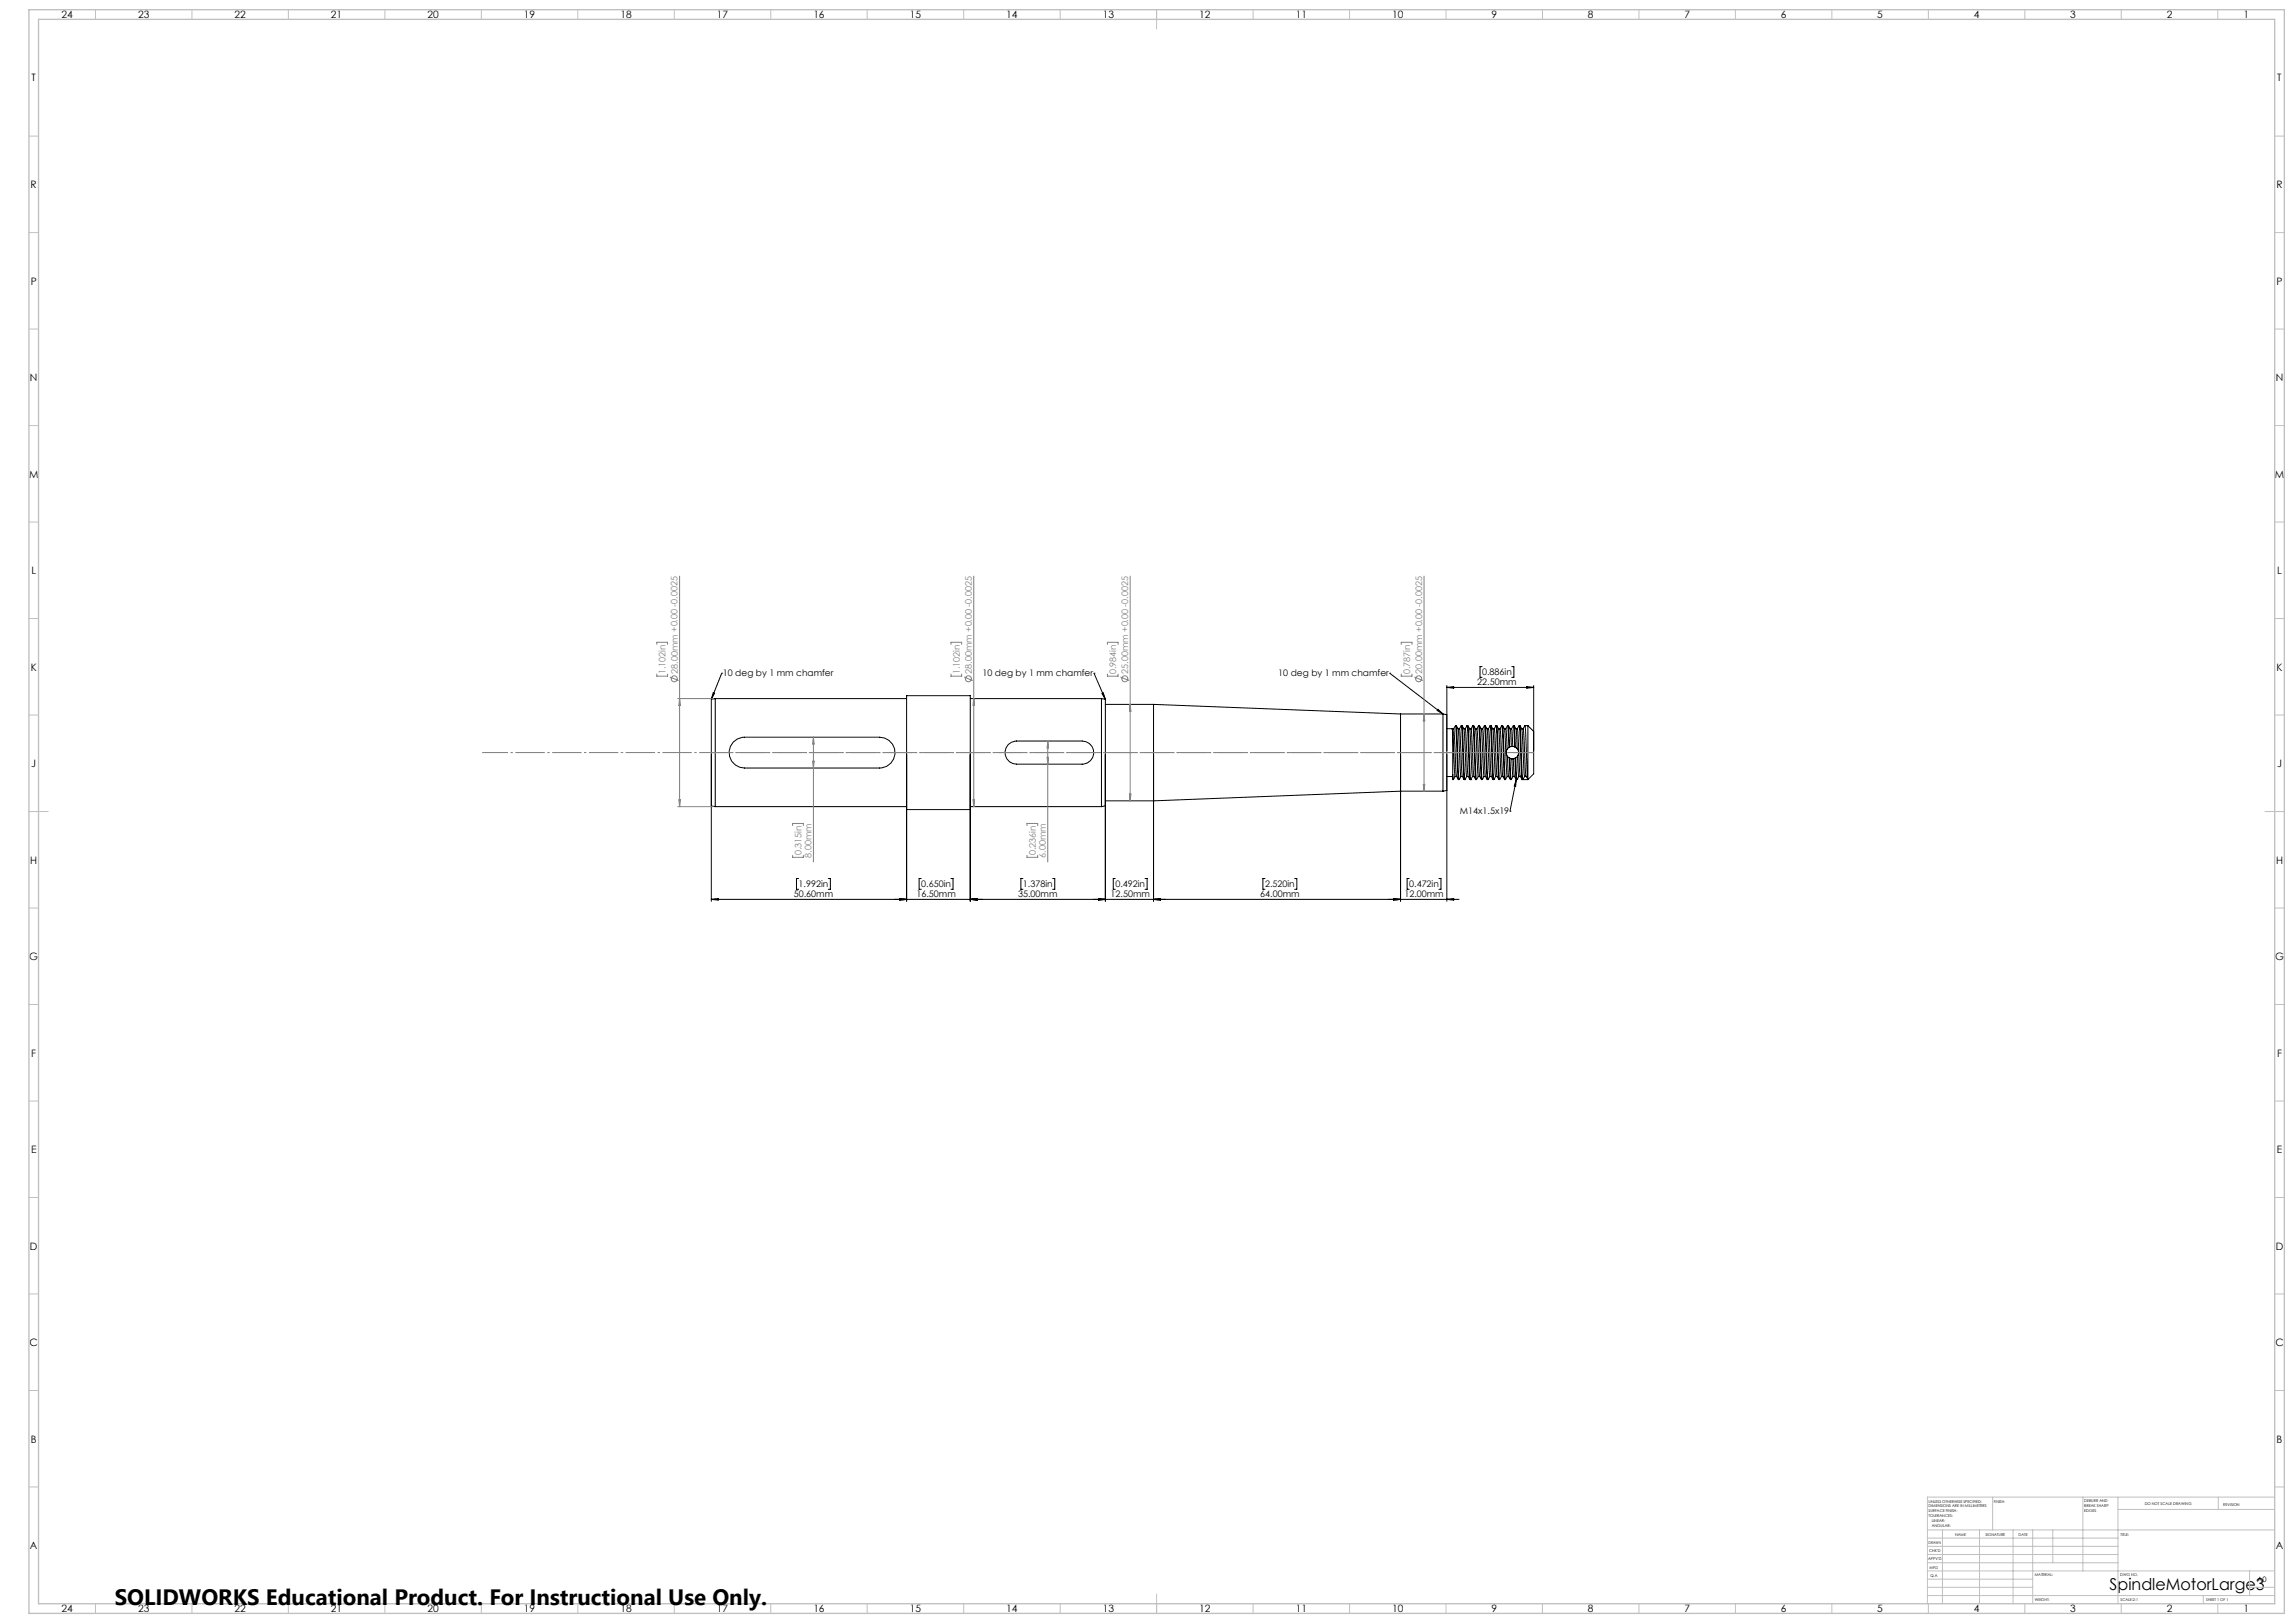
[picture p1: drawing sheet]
<svg xmlns="http://www.w3.org/2000/svg" width="1189mm" height="841mm" viewBox="0 0 1189 841" stroke-linecap="round" stroke-linejoin="round" font-family="sans-serif">
<defs><g id="words">
<text font-size="11.6" x="59" y="832">SOLIDWORKS Educational Product. For Instructional Use Only.</text>
<text font-size="8.5" x="1093" y="824">SpindleMotorLarge3</text>
<g font-size="5.3">
<text x="32" y="10">24</text>
<text x="72" y="10">23</text>
<text x="122" y="10">22</text>
<text x="172" y="10">21</text>
<text x="222" y="10">20</text>
<text x="272" y="10">19</text>
<text x="322" y="10">18</text>
<text x="372" y="10">17</text>
<text x="422" y="10">16</text>
<text x="472" y="10">15</text>
<text x="522" y="10">14</text>
<text x="572" y="10">13</text>
<text x="622" y="10">12</text>
<text x="672" y="10">11</text>
<text x="722" y="10">10</text>
<text x="773" y="10">9</text>
<text x="823" y="10">8</text>
<text x="873" y="10">7</text>
<text x="923" y="10">6</text>
<text x="973" y="10">5</text>
<text x="1023" y="10">4</text>
<text x="1073" y="10">3</text>
<text x="1123" y="10">2</text>
<text x="1163" y="10">1</text>
<text x="16" y="42">T</text>
<text x="1180" y="42">T</text>
<text x="16" y="98">R</text>
<text x="1180" y="98">R</text>
<text x="16" y="148">P</text>
<text x="1180" y="148">P</text>
<text x="16" y="198">N</text>
<text x="1180" y="198">N</text>
<text x="15" y="248">M</text>
<text x="1179" y="248">M</text>
<text x="16" y="298">L</text>
<text x="1180" y="298">L</text>
<text x="16" y="348">K</text>
<text x="1180" y="348">K</text>
<text x="16" y="398">J</text>
<text x="1180" y="398">J</text>
<text x="16" y="448">H</text>
<text x="1180" y="448">H</text>
<text x="15" y="498">G</text>
<text x="1179" y="498">G</text>
<text x="16" y="548">F</text>
<text x="1180" y="548">F</text>
<text x="16" y="598">E</text>
<text x="1180" y="598">E</text>
<text x="16" y="648">D</text>
<text x="1180" y="648">D</text>
<text x="15" y="698">C</text>
<text x="1179" y="698">C</text>
<text x="16" y="748">B</text>
<text x="1180" y="748">B</text>
<text x="16" y="803">A</text>
<text x="1180" y="803">A</text>
<text x="32" y="836">24</text>
<text x="72" y="836">23</text>
<text x="122" y="836">22</text>
<text x="172" y="836">21</text>
<text x="222" y="836">20</text>
<text x="272" y="836">19</text>
<text x="322" y="836">18</text>
<text x="372" y="836">17</text>
<text x="422" y="836">16</text>
<text x="472" y="836">15</text>
<text x="522" y="836">14</text>
<text x="572" y="836">13</text>
<text x="622" y="836">12</text>
<text x="672" y="836">11</text>
<text x="722" y="836">10</text>
<text x="773" y="836">9</text>
<text x="823" y="836">8</text>
<text x="873" y="836">7</text>
<text x="923" y="836">6</text>
<text x="973" y="836">5</text>
<text x="1023" y="836">4</text>
<text x="1073" y="836">3</text>
<text x="1123" y="836">2</text>
<text x="1163" y="836">1</text>
</g>
<g font-size="4.7" fill="#808080">
<text x="345" y="349" transform="rotate(-90 345 349)">1.102in</text>
<text x="351" y="349" transform="rotate(-90 351 349)">28.00mm +0.00 -0.0025</text>
<text x="497" y="349" transform="rotate(-90 497 349)">1.102in</text>
<text x="504" y="349" transform="rotate(-90 504 349)">28.00mm +0.00 -0.0025</text>
<text x="579" y="349" transform="rotate(-90 579 349)">0.984in</text>
<text x="585" y="349" transform="rotate(-90 585 349)">25.00mm +0.00 -0.0025</text>
<text x="731" y="349" transform="rotate(-90 731 349)">0.787in</text>
<text x="737" y="349" transform="rotate(-90 737 349)">20.00mm +0.00 -0.0025</text>
<text x="415" y="443" transform="rotate(-90 415 443)">0.315in</text>
<text x="537" y="443" transform="rotate(-90 537 443)">0.236in</text>
<text x="421" y="444" transform="rotate(-90 421 444)">8.00mm</text>
<text x="542" y="444" transform="rotate(-90 542 444)">6.00mm</text>
</g>
<g font-size="4.7">
<text x="375" y="350">10 deg by 1 mm chamfer</text>
<text x="509" y="350">10 deg by 1 mm chamfer</text>
<text x="663" y="350">10 deg by 1 mm chamfer</text>
<text x="768" y="350">0.886in</text>
<text x="766" y="355">22.50mm</text>
<text x="757" y="422">M14x1.5x19</text>
<text x="414" y="460">1.992in</text>
<text x="477" y="460">0.650in</text>
<text x="530" y="460">1.378in</text>
<text x="578" y="460">0.492in</text>
<text x="656" y="460">2.520in</text>
<text x="730" y="460">0.472in</text>
<text x="411" y="465">50.60mm</text>
<text x="475" y="465">16.50mm</text>
<text x="528" y="465">35.00mm</text>
<text x="576" y="465">12.50mm</text>
<text x="653" y="465">64.00mm</text>
<text x="728" y="465">12.00mm</text>
</g>
<text font-size="3.9" x="1170" y="820">A0</text>
<g font-size="2">
<text x="1000" y="779">UNLESS OTHERWISE SPECIFIED:</text>
<text x="1033" y="779">FINISH:</text>
<text x="1080" y="778">DEBURR AND</text>
<text x="1112" y="780">DO NOT SCALE DRAWING</text>
<text x="1000" y="781">DIMENSIONS ARE IN MILLIMETERS</text>
<text x="1000" y="784">SURFACE FINISH:</text>
<text x="1080" y="781">BREAK SHARP</text>
<text x="1080" y="783">EDGES</text>
<text x="1152" y="780">REVISION</text>
<text x="1000" y="786">TOLERANCES:</text>
<text x="1001" y="789">LINEAR:</text>
<text x="1001" y="791">ANGULAR:</text>
<text x="1013" y="796">NAME</text>
<text x="1029" y="796">SIGNATURE</text>
<text x="1046" y="796">DATE</text>
<text x="1099" y="796">TITLE:</text>
<text x="1000" y="800">DRAWN</text>
<text x="999" y="808">APPV'D</text>
<text x="1000" y="804">CHK'D</text>
<text x="1000" y="813">MFG</text>
<text x="1001" y="817">Q.A</text>
<text x="1055" y="817">MATERIAL:</text>
<text x="1099" y="817">DWG NO.</text>
<text x="1055" y="830">WEIGHT:</text>
<text x="1099" y="830">SCALE:2:1</text>
<text x="1143" y="830">SHEET 1 OF 1</text>
</g>
</g></defs>
<g fill="none" stroke="#000" stroke-width=".52">
<path d="M370 359l-1 3zM374 349h.1M374 349l-5 13M567 349h.1M567 349l6 13M571 359h1l1 3zM720 349h.1M720 349l28 21M750 355v34M750 356h45M750 356h3v1zM768 345h-1v6h1"/>
<path d="M784 345h1v6h-1M791 356h4l-4 1zM795 355v34M369 362v56h2M371 362v56M371 362h99M371 362h-2M470 360h33v60h-33zM503 362h68M571 362v56M571 362h2M573 362v56h-2"/>
<path d="M573 365h25M598 365v50M598 365l128 5M726 370v40M726 370h22M745 368l3 2-3-2zM748 370v40M748 370h2v40h-2M750 378h3M753 378v24M753 378l1 24M753 378l2 24"/>
<path d="M754 376l-1 2M754 376l2 28M754 376h1M755 376l1 28M755 376l1 2M756 378h.1M756 378l1 24M756 378l2 24M757 376l-1 2M757 376l2 28M757 376h1M758 376l1 28"/>
<path d="M758 376l1 2M759 378h.1M759 378l1 24M759 378l2 24M760 376l-1 2M760 376l2 28M760 376h1M761 376l1 28M761 376l1 2M762 378h.1M762 378l1 24M762 378l2 24"/>
<path d="M763 376l-1 2M763 376l2 28M763 376h1M764 376l1 28M764 376l1 2M765 378h.1M765 378l1 24M765 378l2 24M766 376l-1 2M766 376l2 28M766 376h1M767 376l1 28"/>
<path d="M767 376l1 2M768 378h.1M768 378l1 24M768 378l2 24M769 376l-1 2M769 376l2 28M769 376h1M770 376l1 2M770 376l1 28M771 378h.1M771 378l1 24M771 378l2 24"/>
<path d="M772 376l-1 2M772 376l2 28M772 376h1M772 376h.1M773 376l1 2M773 376l1 28M774 378h.1M774 378l1 24M774 378l2 24M775 376l-1 2M775 376l2 28M775 376h1"/>
<path d="M776 376l1 28M776 376l1 2M777 378h.1M777 378l1 24M777 378l2 24M778 376l-1 2M778 376l2 28M778 376h1M779 376l1 28M779 376l1 2M780 378h.1M780 378l1 24"/>
<path d="M780 378l1 10M781 376l-1 2M781 376l1 11M781 376h1M782 376v11M782 376l1 2M783 378h.1M783 378v9M783 378l1 9M784 376l-1 2M784 376l1 11M784 376h1"/>
<path d="M785 376l1 2M785 376v11M786 378h.1M786 378v10M786 378l2 23 1 3M787 376l-1 2M787 376l2 28h3M787 376h1M788 376l1 2M788 376l1 28 1-2M789 378h.1M789 378l1 24"/>
<path d="M789 378l2 23 1 3M790 376l-1 2M790 376l2 28M790 376h2M792 376v28M792 376l3 3v22l-3 3M369 391v76M380 385l2-2 4-1h70a8 8 0 0 1 8 8 8 8 0 0 1-8 8h-70a8 8 0 0 1-7-5 8 8 0 0 1 1-8zM470 391v76M503 391v76M523 386l1-1 3-1h34a6 6 0 0 1 6 6 6 6 0 0 1-6 6h-34a6 6 0 0 1-6-4 6 6 0 0 1 2-6zM573 391v76"/>
<path d="M598 391v76M726 391v76M750 391v76M781 388v2v2M781 392l1 10M781 392l1 1M782 387l-1 1M782 393l1 11M782 393h1M782 387h.1M783 393v11M783 393h1"/>
<path d="M783 387h-1M784 393v9M784 387h1M784 387h-1M784 393l1 9M784 393h.1M785 387h.1M785 393l1 11M785 393h-1M785 387l1 1M786 393v11M786 393h-1"/>
<path d="M786 388l1 2v2M787 392v10M787 392l-1 1M371 418h99M503 418h68M573 415h25M726 410l-128 5M726 410h22M750 402h3M753 402v2M754 402h1l1 2M754 402l-1 2"/>
<path d="M756 404h.1M757 402h1l1 2M757 402l-1 2M759 404h.1M760 402h1l1 2M760 402l-1 2M762 404h.1M763 402h1l1 2M763 402l-1 2M765 404h.1M766 402h1l1 2M766 402l-1 2"/>
<path d="M768 404h.1M769 402h1l1 2M769 402l-1 2M771 404h.1M772 402l-1 2M772 402h1l1 2M775 402l-1 2M775 402h1l1 2M778 402l-1 2M778 402h1l1 2M780 404h.1M781 402l-1 2"/>
<path d="M781 402h1l1 2M784 402h1l1 2M784 402l-1 2M786 404v4l-1-1zM786 404l-3 16M787 402h1M787 402l-1 2M790 402h1M783 420h.1M414 455h-1v6h1M429 455h1v6h-1M477 455h-1v6h1"/>
<path d="M493 455h1v6h-1M530 455h-1v6h1M546 455h1v6h-1M578 455h-1v6h1M593 455h2v6h-2M656 455h-1v6h1M671 455h1v6h-1M730 455h-1v6h1M746 455h1v6h-1M369 466h387M369 466h3zM466 466h4h-4z"/>
<path d="M503 466h3zM569 466h4h-4zM598 466h3zM722 466h4h-4zM750 466h3z"/>
</g>
<g fill="none" stroke="#808080" stroke-width=".52">
<path d="M352 299v119M505 299v119M586 299v116M738 299v111M340 334v-1h6v1M493 334v-1h5v1M574 334v-1h6v1M726 334v-1h6v1M340 349v1h6v-1M347 351l5 2M493 349v1h5v-1M500 351l4 2"/>
<path d="M574 349v1h6v-1M581 351l4 2M726 349v1h6v-1M733 351l5 2M351 362h19M352 362l1 4h-1zM505 362v4h-1zM586 365v4h-1zM738 370v4zM421 394h1v4zM422 382v65M422 382v4h-1z"/>
<path d="M543 392v4zM543 384v63M543 384v4zM351 418h19M352 414h1l-1 4zM504 414h1v4zM585 411h1v4zM738 406v4zM411 428v-1h5v1M532 428v-1h6v1M411 443v1h5v-1M532 443v1h6v-1"/>
<circle cx="349" cy="352" r="1.6"/>
<circle cx="502" cy="352" r="1.6"/>
<circle cx="583" cy="352" r="1.6"/>
<circle cx="735" cy="352" r="1.6"/>
</g>
<path d="M369 390h426" fill="none" stroke="#808080" stroke-width=".52" stroke-dasharray="15.2 1.3 1.3 1.3" stroke-dashoffset="4.1" stroke-linecap="butt"/>
<path d="M795 390h-545" fill="none" stroke="#808080" stroke-width=".52" stroke-dasharray="15.2 1.3 1.3 1.3" stroke-dashoffset="1.8" stroke-linecap="butt"/>
<g fill="none" stroke="#c0c0c0" stroke-width=".52">
<path d="M49 5v5M99 5v5M149 5v5M199 5v5M249 5v5M299 5v5M349 5v5M399 5v5M449 5v5M499 5v5M549 5v5M599 5v10"/>
<path d="M649 5v5M699 5v5M749 5v5M799 5v5M849 5v5M899 5v5M949 5v5M999 5v5M1049 5v5M1099 5v5M1149 5v5M15 71h5"/>
<path d="M1179 71h5M15 121h5M1179 121h5M15 171h5M1179 171h5M15 221h5M1179 221h5M15 271h5M1179 271h5M15 321h5M1179 321h5M15 371h5"/>
<path d="M1179 371h5M15 421h10M1174 421h10M15 471h5M1179 471h5M15 521h5M1179 521h5M15 571h5M1179 571h5M15 621h5M1179 621h5M15 671h5"/>
<path d="M1179 671h5M15 721h5M1179 721h5M15 771h5M1033 776v17M1080 776v38M1098 776v55M1150 776v6M1179 771h5M1179 776h-180v55M999 793h180M999 797h99"/>
<path d="M1007 793v38M1026 793v38M1043 793v38M1054 793v38M1064 793v17M1098 782h81M999 810h99M999 806h99M999 801h99M999 818h55M999 814h180M1166 814v13"/>
<path d="M49 831v5M99 831v5M149 831v5M199 831v5M249 831v5M299 831v5M349 831v5M399 831v5M449 831v5M499 831v5M549 831v5M599 826v10"/>
<path d="M649 831v5M699 831v5M749 831v5M799 831v5M849 831v5M899 831v5M949 831v5M999 827h180M999 823h55M999 831v5M1049 831v5M1099 831v5"/>
<path d="M1142 827v4M1149 831v5M1166 823h13"/>
</g>
<path d="M15 5h1169v831h-1169zM20 10h1159v821h-1159z" fill="none" stroke="#c0c0c0" stroke-width=".7"/>
<path d="M571 359h1l1 3zM786 404v4l-1-1zM745 368l3 2-3-2zM370 359l-1 3z" fill="#000"/>
<use href="#words"/>
</svg>
